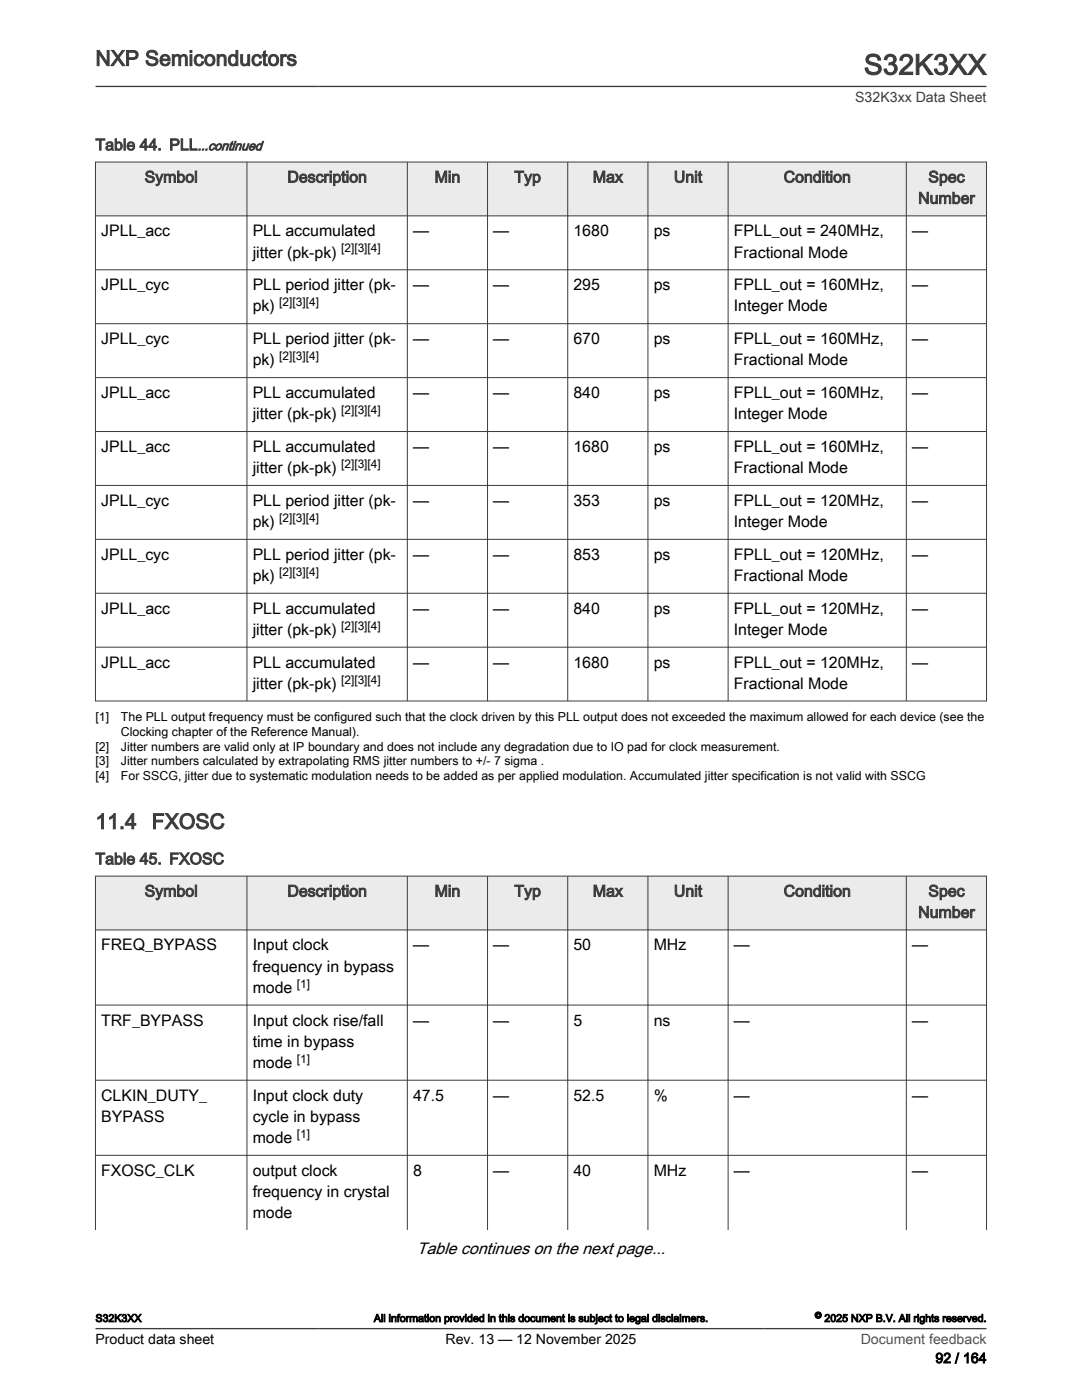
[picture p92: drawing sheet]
<svg xmlns="http://www.w3.org/2000/svg" width="216mm" height="279mm" viewBox="0 0 216 279" stroke-linecap="round" stroke-linejoin="round" font-family="sans-serif">
<defs><g id="words">
<text font-size="5.6" fill="#3c3c3c" x="172.4" y="14.9">S32K3XX</text>
<g font-size="4.2" fill="#3c3c3c">
<text x="19" y="13.1">NXP Semiconductors</text>
<text x="19" y="165.4">11.4</text>
<text x="30.3" y="165.4">FXOSC</text>
</g>
<text font-size="3.3" x="83.2" y="250.2">Table continues on the next page...</text>
<g font-size="3.2" fill="#3c3c3c">
<text x="19" y="30">Table 44. PLL</text>
<text x="28.9" y="36.4">Symbol</text>
<text x="57.3" y="36.4">Description</text>
<text x="86.7" y="36.4">Min</text>
<text x="102.6" y="36.4">Typ</text>
<text x="118.3" y="36.4">Max</text>
<text x="134.5" y="36.4">Unit</text>
<text x="156.4" y="36.4">Condition</text>
<text x="183.2" y="40.6">Number</text>
<text x="185.2" y="36.4">Spec</text>
<text x="19" y="172.5">Table 45. FXOSC</text>
<text x="28.9" y="178.9">Symbol</text>
<text x="57.3" y="178.9">Description</text>
<text x="86.7" y="178.9">Min</text>
<text x="102.6" y="178.9">Typ</text>
<text x="118.3" y="178.9">Max</text>
<text x="134.5" y="178.9">Unit</text>
<text x="156.4" y="178.9">Condition</text>
<text x="185.2" y="178.9">Spec</text>
<text x="183.2" y="183.2">Number</text>
</g>
<g font-size="3.2">
<text x="20.2" y="47.2">JPLL_acc</text>
<text x="50.4" y="47.2">PLL accumulated</text>
<text x="82.4" y="47.2">—</text>
<text x="98.4" y="47.2">—</text>
<text x="114.4" y="47.2">1680</text>
<text x="130.4" y="47.2">ps</text>
<text x="146.4" y="47.2">FPLL_out = 240MHz,</text>
<text x="182" y="47.2">—</text>
<text x="50.4" y="51.4">jitter (pk-pk)</text>
<text x="146.4" y="51.4">Fractional Mode</text>
<text x="20.2" y="57.9">JPLL_cyc</text>
<text x="50.4" y="57.9">PLL period jitter (pk-</text>
<text x="82.4" y="57.9">—</text>
<text x="98.4" y="57.9">—</text>
<text x="114.4" y="57.9">295</text>
<text x="130.4" y="57.9">ps</text>
<text x="146.4" y="57.9">FPLL_out = 160MHz,</text>
<text x="182" y="57.9">—</text>
<text x="50.4" y="62.2">pk)</text>
<text x="146.4" y="62.2">Integer Mode</text>
<text x="20.2" y="68.7">JPLL_cyc</text>
<text x="50.4" y="68.7">PLL period jitter (pk-</text>
<text x="82.4" y="68.7">—</text>
<text x="98.4" y="68.7">—</text>
<text x="114.4" y="68.7">670</text>
<text x="130.4" y="68.7">ps</text>
<text x="146.4" y="68.7">FPLL_out = 160MHz,</text>
<text x="182" y="68.7">—</text>
<text x="50.4" y="72.9">pk)</text>
<text x="146.4" y="72.9">Fractional Mode</text>
<text x="20.2" y="79.4">JPLL_acc</text>
<text x="50.4" y="79.4">PLL accumulated</text>
<text x="50.4" y="83.7">jitter (pk-pk)</text>
<text x="82.4" y="79.4">—</text>
<text x="98.4" y="79.4">—</text>
<text x="114.4" y="79.4">840</text>
<text x="130.4" y="79.4">ps</text>
<text x="146.4" y="79.4">FPLL_out = 160MHz,</text>
<text x="146.4" y="83.7">Integer Mode</text>
<text x="182" y="79.4">—</text>
<text x="20.2" y="90.2">JPLL_acc</text>
<text x="50.4" y="90.2">PLL accumulated</text>
<text x="50.4" y="94.4">jitter (pk-pk)</text>
<text x="82.4" y="90.2">—</text>
<text x="98.4" y="90.2">—</text>
<text x="114.4" y="90.2">1680</text>
<text x="130.4" y="90.2">ps</text>
<text x="146.4" y="90.2">FPLL_out = 160MHz,</text>
<text x="146.4" y="94.4">Fractional Mode</text>
<text x="182" y="90.2">—</text>
<text x="20.2" y="101">JPLL_cyc</text>
<text x="50.4" y="101">PLL period jitter (pk-</text>
<text x="82.4" y="101">—</text>
<text x="98.4" y="101">—</text>
<text x="114.4" y="101">353</text>
<text x="130.4" y="101">ps</text>
<text x="146.4" y="101">FPLL_out = 120MHz,</text>
<text x="182" y="101">—</text>
<text x="50.4" y="105.2">pk)</text>
<text x="146.4" y="105.2">Integer Mode</text>
<text x="20.2" y="111.7">JPLL_cyc</text>
<text x="50.4" y="111.7">PLL period jitter (pk-</text>
<text x="82.4" y="111.7">—</text>
<text x="98.4" y="111.7">—</text>
<text x="114.4" y="111.7">853</text>
<text x="130.4" y="111.7">ps</text>
<text x="146.4" y="111.7">FPLL_out = 120MHz,</text>
<text x="182" y="111.7">—</text>
<text x="50.4" y="116">pk)</text>
<text x="146.4" y="116">Fractional Mode</text>
<text x="20.2" y="122.5">JPLL_acc</text>
<text x="50.4" y="122.5">PLL accumulated</text>
<text x="82.4" y="122.5">—</text>
<text x="98.4" y="122.5">—</text>
<text x="114.4" y="122.5">840</text>
<text x="130.4" y="122.5">ps</text>
<text x="146.4" y="122.5">FPLL_out = 120MHz,</text>
<text x="182" y="122.5">—</text>
<text x="50.4" y="126.7">jitter (pk-pk)</text>
<text x="146.4" y="126.7">Integer Mode</text>
<text x="20.2" y="133.2">JPLL_acc</text>
<text x="50.4" y="133.2">PLL accumulated</text>
<text x="50.4" y="137.5">jitter (pk-pk)</text>
<text x="82.4" y="133.2">—</text>
<text x="98.4" y="133.2">—</text>
<text x="114.4" y="133.2">1680</text>
<text x="130.4" y="133.2">ps</text>
<text x="146.4" y="133.2">FPLL_out = 120MHz,</text>
<text x="146.4" y="137.5">Fractional Mode</text>
<text x="182" y="133.2">—</text>
<text x="20.2" y="189.7">FREQ_BYPASS</text>
<text x="50.4" y="189.7">Input clock</text>
<text x="82.4" y="189.7">—</text>
<text x="98.4" y="189.7">—</text>
<text x="114.4" y="189.7">50</text>
<text x="130.4" y="189.7">MHz</text>
<text x="146.4" y="189.7">—</text>
<text x="182" y="189.7">—</text>
<text x="50.4" y="193.9">frequency in bypass</text>
<text x="50.4" y="198.1">mode</text>
<text x="20.2" y="204.7">TRF_BYPASS</text>
<text x="50.4" y="204.7">Input clock rise/fall</text>
<text x="50.4" y="208.9">time in bypass</text>
<text x="82.4" y="204.7">—</text>
<text x="98.4" y="204.7">—</text>
<text x="114.4" y="204.7">5</text>
<text x="130.4" y="204.7">ns</text>
<text x="146.4" y="204.7">—</text>
<text x="182" y="204.7">—</text>
<text x="50.4" y="213.1">mode</text>
<text x="20.2" y="219.7">CLKIN_DUTY_</text>
<text x="50.4" y="219.7">Input clock duty</text>
<text x="82.4" y="219.7">47.5</text>
<text x="98.4" y="219.7">—</text>
<text x="114.4" y="219.7">52.5</text>
<text x="130.4" y="219.7">%</text>
<text x="146.4" y="219.7">—</text>
<text x="182" y="219.7">—</text>
<text x="20.2" y="223.9">BYPASS</text>
<text x="50.4" y="223.9">cycle in bypass</text>
<text x="50.4" y="228.1">mode</text>
<text x="20.2" y="234.7">FXOSC_CLK</text>
<text x="50.4" y="234.7">output clock</text>
<text x="50.4" y="238.9">frequency in crystal</text>
<text x="82.4" y="234.7">8</text>
<text x="98.4" y="234.7">—</text>
<text x="114.4" y="234.7">40</text>
<text x="130.4" y="234.7">MHz</text>
<text x="146.4" y="234.7">—</text>
<text x="182" y="234.7">—</text>
<text x="50.4" y="243.1">mode</text>
</g>
<text font-size="2.8" fill="#3c3c3c" x="170.6" y="20.4">S32K3xx Data Sheet</text>
<g font-size="2.8">
<text x="19.1" y="268.1">Product data sheet</text>
<text x="88.9" y="268.1">Rev. 13 — 12 November 2025</text>
<text x="186.7" y="272">92 / 164</text>
</g>
<text font-size="2.8" fill="#00f" x="171.7" y="268.1">Document feedback</text>
<text font-size="2.6" fill="#3c3c3c" x="39.4" y="30">...continued</text>
<g font-size="2.5">
<text x="19" y="143.9">[1]</text>
<text x="24.1" y="143.9">The PLL output frequency must be configured such that the clock driven by this PLL output does not exceeded the maximum allowed for each device (see the</text>
<text x="19" y="149.8">[2]</text>
<text x="24.1" y="149.8">Jitter numbers are valid only at IP boundary and does not include any degradation due to IO pad for clock measurement.</text>
<text x="24.1" y="146.8">Clocking chapter of the Reference Manual).</text>
<text x="19" y="152.7">[3]</text>
<text x="19" y="155.7">[4]</text>
<text x="24.1" y="152.7">Jitter numbers calculated by extrapolating RMS jitter numbers to +/- 7 sigma .</text>
<text x="24.1" y="155.7">For SSCG, jitter due to systematic modulation needs to be added as per applied modulation. Accumulated jitter specification is not valid with SSCG</text>
</g>
<g font-size="2.4">
<text x="68.1" y="50.3">[2][3][4]</text>
<text x="55.7" y="61.1">[2][3][4]</text>
<text x="55.7" y="71.9">[2][3][4]</text>
<text x="68.1" y="82.6">[2][3][4]</text>
<text x="68.1" y="93.4">[2][3][4]</text>
<text x="55.7" y="104.1">[2][3][4]</text>
<text x="55.7" y="114.9">[2][3][4]</text>
<text x="68.1" y="125.7">[2][3][4]</text>
<text x="68.1" y="136.4">[2][3][4]</text>
<text x="59.2" y="197.1">[1]</text>
<text x="59.2" y="212.1">[1]</text>
<text x="59.2" y="227.1">[1]</text>
</g>
<g font-size="2.1">
<text x="19" y="263.8">S32K3XX</text>
<text x="74.6" y="263.8">All information provided in this document is subject to legal disclaimers.</text>
<text x="164.5" y="263.8">2025 NXP B.V. All rights reserved.</text>
</g>
<text font-size="1.8" x="162.6" y="263.1">©</text>
</g></defs>
<path d="M19 32.3h177.8v10.8h-177.8z" fill-rule="evenodd" fill="#ebebeb"/>
<g fill="none" stroke="#3c3c3c" stroke-width=".2">
<path d="M19 32.3h177.9M19 32.3v107.7M49.3 32.3v107.7M81.3 32.3v107.7M97.3 32.3v107.7M113.3 32.3v107.7M129.3 32.3v107.7M145.3 32.3v107.7M180.8 32.3v107.7M196.8 32.3v107.7M19 43.1h177.9M19 53.8h177.9"/>
<path d="M19 64.6h177.9M19 75.4h177.9M19 86.1h177.9M19 96.9h177.9M19 107.6h177.9M19 118.4h177.9M19 129.2h177.9M19 139.9h177.9"/>
</g>
<path d="M19 174.9h177.8v10.7h-177.8z" fill-rule="evenodd" fill="#ebebeb"/>
<g fill="none" stroke="#3c3c3c" stroke-width=".2">
<path d="M19 174.9h177.9M19 174.8v70.7M49.3 174.8v70.7M81.3 174.8v70.7M97.3 174.8v70.7M113.3 174.8v70.7M129.3 174.8v70.7M145.3 174.8v70.7M180.8 174.8v70.7M196.8 174.8v70.7M19 185.6h177.9M19 200.6h177.9"/>
<path d="M19 215.6h177.9M19 230.6h177.9"/>
</g>
<path d="M19 17.3h177.8M19 265.2h177.8" fill="none" stroke="#3c3c3c" stroke-width=".26"/>
<use href="#words"/>
</svg>
